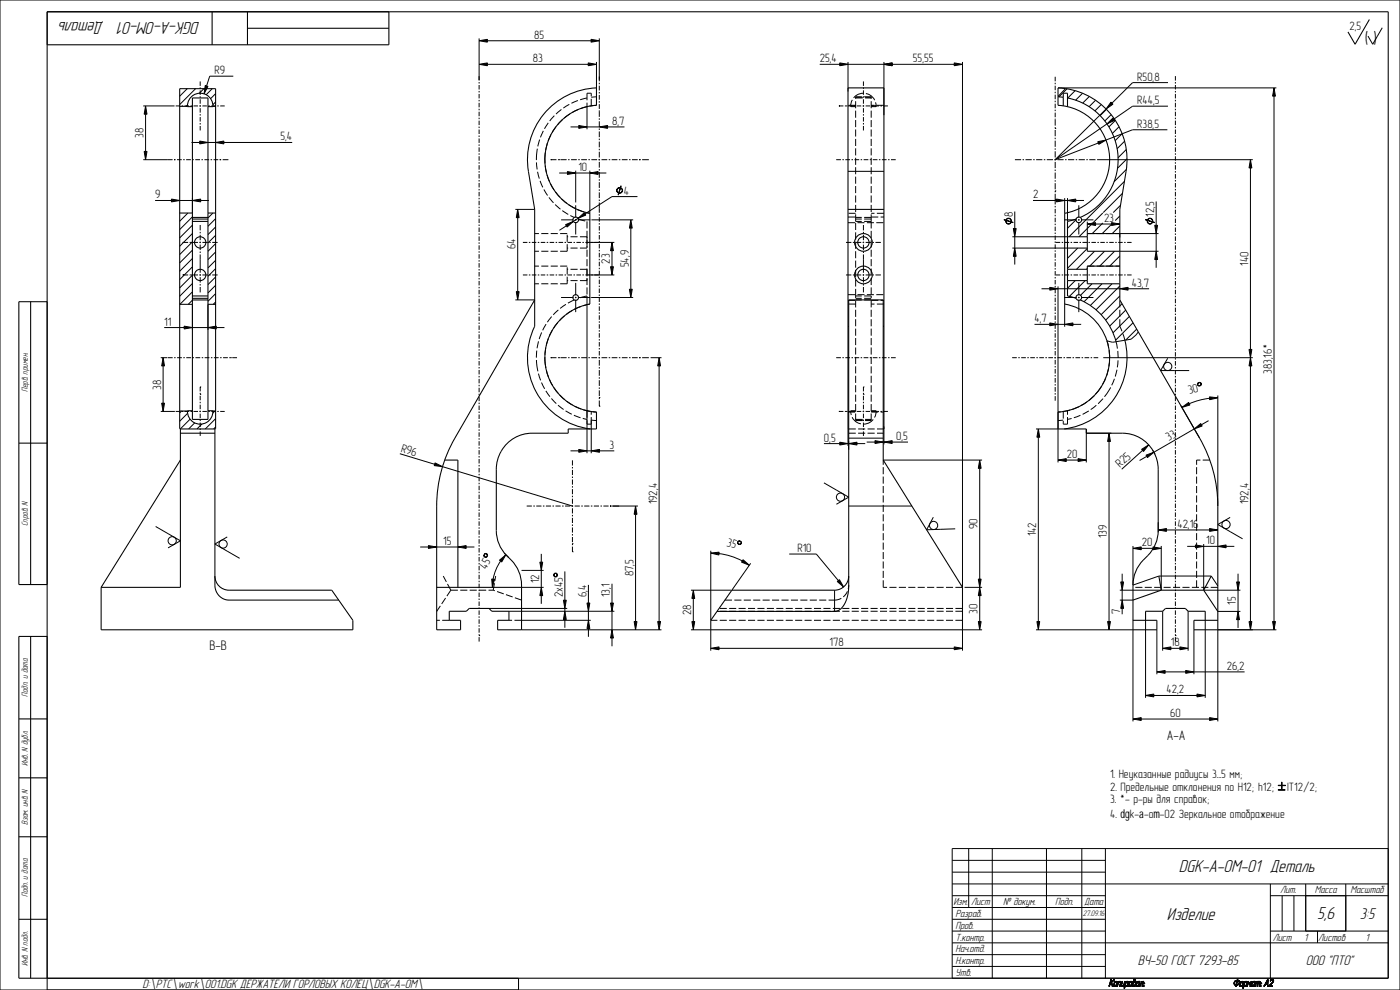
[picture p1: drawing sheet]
<svg xmlns="http://www.w3.org/2000/svg" width="594mm" height="420mm" viewBox="0 0 594 420" stroke-linecap="round" stroke-linejoin="round" font-family="sans-serif">
<defs><g id="words">
<g font-size="7.6">
<text x="44.1" y="9.4" transform="rotate(-180 44.1 9.4)">Деталь</text>
<text x="84.8" y="9.4" transform="rotate(-180 84.8 9.4)">DGK-A-OM-01</text>
<text x="500.2" y="370.1">DGK-A-OM-01 Деталь</text>
<text x="495" y="390.1">Изделие</text>
<text x="558.9" y="390.1">5,6</text>
</g>
<text font-size="7.5" x="579.1" y="18.8">( )</text>
<text font-size="6.8" x="576.9" y="389.8">3:5</text>
<g font-size="6.1">
<text x="482.7" y="409.6">ВЧ-50 ГОСТ 7293-85</text>
<text x="554" y="409.6">ООО &quot;ПТО&quot;</text>
</g>
<g font-size="5.9">
<text x="88.9" y="275.7">B-B</text>
<text x="495.1" y="314.1">A-A</text>
</g>
<text font-size="5.3" x="60.5" y="419.3">D:\PTC\work\001.DGK ДЕРЖАТЕЛИ ГОРЛОВЫХ КОЛЕЦ\DGK-A-OM\</text>
<g font-size="5.1">
<text x="226.7" y="16.4">85</text>
<text x="572.6" y="12.6">2,5</text>
<text x="226.1" y="26.4">83</text>
<text x="347.8" y="26.4">25,4</text>
<text x="387.3" y="26.4">55,55</text>
<text x="91" y="31.4">R9</text>
<text x="482.5" y="34.2">R50,8</text>
<text x="482.5" y="44.2">R44,5</text>
<text x="259.7" y="53">8,7</text>
<text x="60.9" y="58.5" transform="rotate(-90 60.9 58.5)">38</text>
<text x="119" y="59.6">5,4</text>
<text x="482.5" y="54.2">R38,5</text>
<text x="245.4" y="72.5">10</text>
<text x="264.7" y="82.5">4</text>
<text x="65.8" y="84.2">9</text>
<text x="438.3" y="84.2">2</text>
<text x="429.7" y="92" transform="rotate(-90 429.7 92)">8</text>
<text x="468.4" y="94.2">23</text>
<text x="489.7" y="92" transform="rotate(-90 489.7 92)">12,5</text>
<text x="218.8" y="105.7" transform="rotate(-90 218.8 105.7)">64</text>
<text x="258.8" y="111.9" transform="rotate(-90 258.8 111.9)">23</text>
<text x="266.8" y="113.4" transform="rotate(-90 266.8 113.4)">54,9</text>
<text x="529.7" y="112.8" transform="rotate(-90 529.7 112.8)">140</text>
<text x="480.3" y="121.6">43,7</text>
<text x="438.9" y="136.7">4,7</text>
<text x="69.7" y="138.1">11</text>
<text x="539.7" y="158.7" transform="rotate(-90 539.7 158.7)">383,16*</text>
<text x="68.3" y="165.3" transform="rotate(-90 68.3 165.3)">38</text>
<text x="504.6" y="167.3" transform="rotate(-15 504.6 167.3)">30</text>
<text x="169.9" y="191.6" transform="rotate(17 169.9 191.6)">R96</text>
<text x="258.6" y="190.4">3</text>
<text x="349.6" y="187.3">0,5</text>
<text x="380.2" y="186.7">0,5</text>
<text x="496" y="187.2" transform="rotate(-30 496 187.2)">33</text>
<text x="452.7" y="194.3">20</text>
<text x="475.3" y="198.4" transform="rotate(-42 475.3 198.4)">R25</text>
<text x="278.8" y="214" transform="rotate(-90 278.8 214)">192,4</text>
<text x="529.7" y="214" transform="rotate(-90 529.7 214)">192,4</text>
<text x="414.8" y="224.4" transform="rotate(-90 414.8 224.4)">90</text>
<text x="439.7" y="227.6" transform="rotate(-90 439.7 227.6)">142</text>
<text x="499.5" y="224">42,16</text>
<text x="188" y="231.2">15</text>
<text x="308.1" y="231.6" transform="rotate(17 308.1 231.6)">35</text>
<text x="469.7" y="228.4" transform="rotate(-90 469.7 228.4)">139</text>
<text x="484.5" y="231.7">20</text>
<text x="511.8" y="230.9">10</text>
<text x="338.3" y="234.2">R10</text>
<text x="206.4" y="241.6" transform="rotate(-63 206.4 241.6)">45</text>
<text x="268.8" y="244.6" transform="rotate(-90 268.8 244.6)">87,5</text>
<text x="228.8" y="247.5" transform="rotate(-90 228.8 247.5)">12</text>
<text x="238.8" y="253.4" transform="rotate(-90 238.8 253.4)">2x45</text>
<text x="248.8" y="253.4" transform="rotate(-90 248.8 253.4)">6,4</text>
<text x="258.8" y="253.4" transform="rotate(-90 258.8 253.4)">13,1</text>
<text x="524.4" y="256.6" transform="rotate(-90 524.4 256.6)">15</text>
<text x="293.3" y="261" transform="rotate(-90 293.3 261)">28</text>
<text x="414.8" y="260.3" transform="rotate(-90 414.8 260.3)">30</text>
<text x="475.3" y="260.6" transform="rotate(-90 475.3 260.6)">7</text>
<text x="352" y="274.2">178</text>
<text x="496.8" y="274.2">18</text>
<text x="520.5" y="284.2">26,2</text>
<text x="494.9" y="294.2">42,2</text>
<text x="496.5" y="304.2">60</text>
<text x="471" y="330.2">1. Неуказанные радиусы 3...5 мм;</text>
<text x="471" y="335.5">2. Предельные отклонения по H12; h12;</text>
<text x="546.1" y="335.5">IT12/2;</text>
<text x="471" y="340.7">3. *- р-ры для справок;</text>
<text x="471" y="346.9">4. dgk-a-om-02 Зеркальное отображение</text>
</g>
<g font-size="4.5">
<text x="543.1" y="379.1">Лит.</text>
<text x="557.9" y="379.1">Масса</text>
<text x="573" y="379.1">Масштаб</text>
<text x="404.5" y="384.1">Изм.</text>
<text x="405.4" y="389.1">Pазраб.</text>
<text x="412" y="384.1">Лист</text>
<text x="425.7" y="384.1">№ докум.</text>
<text x="447.7" y="384.1">Подп.</text>
<text x="460" y="384.1">Дата</text>
<text x="405.4" y="394.1">Пров.</text>
<text x="405.4" y="399.1">Т.контр.</text>
<text x="540" y="399.1">Лист</text>
<text x="553.4" y="399.1">1</text>
<text x="559.3" y="399.1">Листов</text>
<text x="579.4" y="399.1">1</text>
<text x="405.4" y="404.1">Нач.отд.</text>
<text x="405.4" y="409.1">Н.контр.</text>
<text x="405.4" y="414.1">Утв.</text>
</g>
<text font-size="4.4" x="470.5" y="418.5">Копировал:</text>
<g font-size="3.8">
<text x="11.8" y="166.3" transform="rotate(-90 11.8 166.3)">Перв. примен.</text>
<text x="11.8" y="223.1" transform="rotate(-90 11.8 223.1)">Справ. N</text>
<text x="11.8" y="295.6" transform="rotate(-90 11.8 295.6)">Подп. и дата</text>
<text x="11.8" y="324.9" transform="rotate(-90 11.8 324.9)">Инв. N дубл.</text>
<text x="11.8" y="350" transform="rotate(-90 11.8 350)">Взам. инв. N</text>
<text x="11.8" y="380.6" transform="rotate(-90 11.8 380.6)">Подп. и дата</text>
<text x="11.8" y="409.9" transform="rotate(-90 11.8 409.9)">Инв. N подл.</text>
</g>
<text font-size="3.5" x="459.4" y="388.7">27.09.16</text>
</g></defs>
<g fill="#000">
<path d="M203.3 17.3l3.5-.6v1.2zM250.8 16.7l3.5 .6-3.5 .6zM87.1 36.3l1.1 .4-1.6 3.1zM203.3 27.3l3.5-.6v1.2zM249.6 26.7l3.5 .6-3.5 .6zM356.3 26.7l3.5 .6-3.5 .6zM375 27.3l3.5-.6v1.2zM404.9 26.7l3.5 .6-3.5 .6zM540.5 37.3l.6 3.5h-1.2zM61.8 44.9l.6 3.5h-1.2zM245.6 53.2l3.5 .6-3.5 .6zM254.3 53.8l3.5-.6v1.2z"/>
<path d="M465.8 60.1l3.5-.7-3.1 1.8zM471.4 43.3l.8 .9-2.9 2zM469.7 52.6l2.5-2.5 .7 1zM61.2 64.2h1.2l-.6 3.5zM84.7 59.8l3.5 .6-3.5 .6zM91.5 60.4l3.5-.6v1.2zM240.8 72.8l3.5 .6-3.5 .6zM250.3 73.4l3.5-.6v1.2zM263.4 78.9l-1.2 3.8zM530.5 67.7l.6 3.5h-1.2zM72.7 84.5l3.5 .6-3.5 .6zM81.6 85.1l3.5-.6v1.2z"/>
<path d="M219.7 88.8l.6 3.5h-1.2zM240 95.3l3.2-1.4-2.6 2.4zM245.3 92.6l2.6-2.4 .6 1zM261.8 80.2a1.24 1.24 0 0 1 1.7-.5 1.24 1.24 0 0 1 .5 1.7l-.7 .5a1.17 1.17 0 0 0 .7-1.1 1.17 1.17 0 0 0-.7-1h-.8a1.17 1.17 0 0 0-.7 1 1.17 1.17 0 0 0 .7 1.1 1.21 1.21 0 0 1-.7-1.7zM262.5 81.8l.8 .1zM267.6 93.3l.6 3.5h-1.2zM426 93.2l3.8 1.3zM426.9 93.2a1.18 1.18 0 0 1 1.2-.7 1.18 1.18 0 0 1 1 .9 1.17 1.17 0 0 0-1.1-.7 1.17 1.17 0 0 0-1.1 .7v.8a1.17 1.17 0 0 0 1.1 .7 1.17 1.17 0 0 0 1.1-.7 1.2 1.2 0 0 1-1.2 .9 1.2 1.2 0 0 1-1.1-.9zM428.9 93.4l.2 .8zM448.2 84.4l3.5 .6-3.5 .6zM452.9 85l3.5-.6v1.2zM461.3 95l3.5-.6v1.2z"/>
<path d="M471.6 94.4l3.5 .6-3.5 .6zM486 93.2l3.8 1.3zM486.9 93.2a1.18 1.18 0 0 1 1.2-.7 1.18 1.18 0 0 1 1 .9 1.17 1.17 0 0 0-1.1-.7 1.17 1.17 0 0 0-1.1 .7v.8a1.17 1.17 0 0 0 1.1 .7 1.17 1.17 0 0 0 1.1-.7 1.2 1.2 0 0 1-1.2 .9 1.2 1.2 0 0 1-1.1-.9zM488.9 93.4l.2 .8zM489.9 95.6h1.2l-.6 3.5zM259.7 102.8l.6 3.5h-1.2zM259.1 113.1h1.2l-.6 3.5zM429.9 96.9h1.2l-.6 3.5zM430.5 105.2l.6 3.5h-1.2zM490.5 106.6l.6 3.5h-1.2zM78.1 138.4l3.5 .6-3.5 .6zM88.2 139l3.5-.6v1.2z"/>
<path d="M219.1 123.7h1.2l-.6 3.5zM267 122.7h1.2l-.6 3.5zM445.4 137l3.5 .6-3.5 .6zM445.4 121.9l3.5 .6-3.5 .6zM451.7 137.6l3.5-.6v1.2zM475.1 122.5l3.5-.6v1.2zM69.2 151.7l.6 3.5h-1.2zM279.7 151.7l.6 3.5h-1.2zM529.9 148.2h1.2l-.6 3.5zM530.5 151.7l.6 3.5h-1.2zM68.6 171h1.2l-.6 3.5zM501.5 172.9l2.8-2.2 .6 1.1z"/>
<path d="M508.3 162.4l.8-.2 .5 .3 .1 .6-.3 .5-.7 .2-.5-.3 .5 .2 .9-.6-.5-.8-1.1 .6zM508 162.9l.3 .5zM513.2 168.4l3.5 .4-3.5 .8zM184.6 196.4l3.2 1.6-3.6-.5zM245.6 190.7l3.5 .6-3.5 .6zM250.9 191.3l3.5-.6v1.2zM356.3 187.6l3.5 .6-3.5 .6zM360.1 188.2l3.5-.6v1.2zM371.2 186.9l3.5 .6-3.5 .6zM375 187.5l3.5-.6v1.2zM415.7 195.2l.6 3.5h-1.2zM440.5 182l.6 3.5h-1.2z"/>
<path d="M448.9 195.2l3.5-.6v1.2zM457.4 194.6l3.5 .6-3.5 .6zM470.5 183.8l.6 3.5h-1.2zM484.4 190.6l3-1.9-2.2 2.8zM486.2 193.1l3.4-1.2-2.8 2.2zM506.7 182l2.8-2.3 .6 1zM269.7 214.7l.6 3.5h-1.2zM181.8 231.5l3.5 .6-3.5 .6zM194.3 232.1l3.5-.6v1.2zM205.6 235l.6-.2 .5 .2 .2 .6-.3 .7-.6 .2 .8-.9-.7-.7-.7 .8v.5l-.1-.6zM205.5 236.1l.5 .4zM211.9 237.7l2.7-2.3-1.7 3z"/>
<path d="M301.6 234.6l3.5-.3-.1 1.2zM313.1 229.7l.5-.3 .7 .2 .3 .6-.2 .5-.5 .3-.7-.2-.3-.5 1 .6 .6-.8-.2-.3zM313.1 229.7l-.1 .6zM315.3 237.5l2.6 2.3-3.3-1.3zM480.7 232.6l3.5-.6v1.2zM491.4 224.8l3.5-.6v1.2zM489.2 232l3.5 .6-3.5 .6zM507.2 231.2l3.5 .6-3.5 .6zM513.2 224.2l3.5 .6-3.5 .6zM516.7 231.8l3.5-.6v1.2zM208.6 245.6l1.2 .2-.9 3.4zM229.1 238.5h1.2l-.6 3.5z"/>
<path d="M229.7 249.2l.6 3.5h-1.2zM235.4 243.1h.6l.4 .5v.7l-.4 .5 .3-.5-.3-1-.9 .3 .3 1.2-.4-.5v-.7zM235.4 244.6l.6 .2zM239.1 254.6h1.2l-.6 3.5zM239.7 259.3l.6 3.5h-1.2zM249.1 255.8h1.2l-.6 3.5zM259.1 255.8h1.2l-.6 3.5zM294.2 250.4l.6 3.5h-1.2zM355.2 246.7l1-.8 1.7 3.1zM415.7 249.2l.6 3.5h-1.2zM415.1 245.7h1.2l-.6 3.5zM475.5 246.9h1.2l-.6 3.5z"/>
<path d="M476.1 254.6l.6 3.5h-1.2zM524.7 246.9h1.2l-.6 3.5zM525.3 259.4l.6 3.5h-1.2zM249.7 263.2l.6 3.5h-1.2zM259.7 267.2l.6 3.5h-1.2zM269.1 263.7h1.2l-.6 3.5zM279.1 263.7h1.2l-.6 3.5zM293.6 263.7h1.2l-.6 3.5zM301.6 275l3.5-.6v1.2zM404.9 274.4l3.5 .6-3.5 .6zM415.1 263.7h1.2l-.6 3.5zM439.9 263.7h1.2l-.6 3.5z"/>
<path d="M469.9 263.7h1.2l-.6 3.5zM493.3 275l3.5-.6v1.2zM500.6 274.4l3.5 .6-3.5 .6zM529.9 263.7h1.2l-.6 3.5zM539.9 263.7h1.2l-.6 3.5zM486 295l3.5-.6v1.2zM490.8 285l3.5-.6v1.2zM503.1 284.4l3.5 .6-3.5 .6zM507.9 294.4l3.5 .6-3.5 .6zM480.7 305l3.5-.6v1.2zM513.2 304.4l3.5 .6-3.5 .6zM523.5 417.1l.3-.1z"/>
<path d="M523.5 417.2l.3-.1zM523.5 417.4h.3zM523.6 417l.2-.2zM523.6 417.5h.3zM523.6 416.8l.3-.1zM523.6 417.6h.4zM523.7 416.6l.3-.1zM523.7 417.6h.4zM523.8 416.5l.2-.1zM523.5 417.1h.3zM523.5 417.2l.3 .1zM523.6 417h.2z"/>
<path d="M523.6 416.8v.2zM523.9 416.3h.4zM523.9 417.8h1.3zM524 416.2h.5zM523.8 416.5l.3-.1zM523.9 416.3l.2 .1zM523.8 417.7h.5zM524.2 416.1h1.6zM524.1 417.9h.9zM523.8 417.7h.7zM524.6 417.9l-.3 .5zM524.3 418.5l.2-.1z"/>
<path d="M524.4 416h1.3zM523.9 416.3l.5-.1zM524.2 417.9h.8zM525.1 416.2l-.4 1.5h-.2zM523.8 417.7h.9zM524.5 416h1zM524.3 418.4h.2zM524.5 416.2l1.3-.1zM524.4 417.9h.6zM524.4 417.9l-.1 .5zM523.8 417.7h1.1zM524.6 416.2l1.2-.1z"/>
<path d="M524.6 417.9h.4zM525.2 415.6l-.3 .3zM524.5 416l.6-.1zM524.5 416l.4-.1zM524.9 417.7l.6-.1zM525 415.6h.2zM524.9 416.2l.9-.1zM524.9 416.2h.2l-.6 1.5zM524.5 416l.8-.1zM524.1 417.9l1-.1zM523.9 417.8h1.2zM525.2 417.6l.5-.1z"/>
<path d="M525 415.6h.2l-.3 .3zM525.1 416.2l.7-.1zM523.8 417.7h1.6zM523.9 417.8l1.5-.1zM525.3 416.2l.5-.1zM525.4 416.2h.5zM525.5 417.4l.3-.1zM525.4 417.5l.4-.2zM524.4 416h1.1zM525 417.6h.5zM525.6 417.3l.3-.1zM525.5 416.2h.4z"/>
<path d="M525.6 416.3h.4zM524.2 416.1l1.5-.1zM525.7 417.1l.2-.1zM525.3 417.5h.4zM525.7 416.4h.3zM525.7 417l.3-.2zM525.8 416.4l.2 .1zM525.8 416.8l.2-.1zM524 416.2l1.8-.1zM525.8 416.6l.2-.1zM525.8 416.7l.2-.1zM525.7 417.1l.2 .1z"/>
<path d="M525.8 416.8h.2l-.3 .2zM526.6 416.8l-.4 1.3h-.2zM526 418.2h.3zM526 418.3h.4zM525.8 416.6h.2zM525.8 416.7h.2zM526 418.4l1.2-.1zM526.1 418.5l1-.1zM526.2 418.5h.8zM526 418.2l.2-.1zM526 418.1h.2zM526 418.3h.3z"/>
<path d="M526.3 416.8l.3-.1zM526.3 418.5h.6zM526.4 416.7h.3zM526.4 416.6h.3zM526 418.4l.8-.1zM526.5 416.5l1-.1zM526.5 416.5h1.1zM526.3 416.8h.3l-.6 1.3zM526.4 416.7h.2zM526.4 416.6l.3 .1zM526.7 416.4h.8zM526.5 416.6l1.1-.1z"/>
<path d="M526.4 416.6h.4zM526.8 418.3l.4-.1zM526.7 416.4h.6zM526.2 418.5h.7zM527 418.2h.3zM526.1 418.5h.9zM527.1 418.2l.2-.1zM527.6 416.8l-.3 1.3h-.2zM526 418.4h1.1zM526.8 416.6l.8-.1zM527.2 416.6h.4zM526.9 418.3l.3-.1z"/>
<path d="M526.7 416.4h.7zM527.1 418.1h.2zM527.7 418.5l-.3 .8zM527.3 416.6h.3zM527.4 416.7l.2-.1zM527.4 416.7h.2zM527.4 416.8l.2-.1zM526.6 416.4h.9zM527.4 416.8h.2l-.5 1.3zM527.8 418.3h.6l-.7 .2zM527.8 418.3l-.4 1zM528 416.5h1.2z"/>
<path d="M528.1 416.4h1zM528.1 416.4h.8zM528.2 416.6l-.8 2.7zM528 416.5l-.6 2.8zM527.7 418.5h.9zM527.7 418.5l.8-.2zM528.5 418.3l.4-.1zM527.7 418.5l1.1-.2zM528.6 418.2h.3zM528.7 418.2l.2-.1zM529.3 416.8l-.4 1.3h-.2zM527.7 418.5l1-.1z"/>
<path d="M528.2 416.6l1-.1zM528.9 416.6h.4zM528.1 416.4h.9zM528.7 418.1h.2zM529 416.6h.3zM529 416.7l.3-.1zM529 416.7h.3zM529 416.8l.3-.1zM529.7 416.8l-.6 1.6zM529 416.8h.3l-.6 1.3zM529.5 416.5l.2-.1v.4zM529.7 416.4l.4 .8-.4-.4z"/>
<path d="M529.5 416.5l.2 .3-.6 1.6zM530.1 417.2l.6-.4-.8 .7zM529.9 417.5l.8-.7zM529.7 416.8l.4 .4-.2 .3zM531.1 416.5l-.8 1.9zM531.1 416.5l-.5 1.9h-.3zM530.3 418.5l.3-.1zM530.3 418.4h.3zM531.5 416.8l-.4 1.3h-.2zM530.9 418.2h.3zM530.9 418.3h.4zM530.1 417.2l1-.8z"/>
<path d="M530.9 416.4l-.8 .8zM530.1 417.2l1-.7zM531 418.5l.9-.1zM531.1 418.5l.8-.1zM530.9 418.2l.2-.1zM530.9 418.1h.2zM530.9 418.3h.3zM531.2 416.8l.3-.1zM531.2 418.5h.7zM531.2 416.7h.4zM531.3 416.6h.3zM530.9 418.4l.8-.1z"/>
<path d="M531.4 416.6l1.2-.1zM531.2 416.8h.3l-.6 1.3zM531.2 416.7h.3zM531.5 416.4h1.1zM531.3 416.6l.3 .1zM531.6 416.4h1zM531.3 416.6h.4zM531.7 418.3h.6zM530.9 418.4l1.4-.1zM531.6 416.4h.9zM531.8 418.3l.4-.1zM531.8 418.3h.4z"/>
<path d="M531.1 418.5h.8zM532 418.2h.2zM532.4 416.6l.2-.1-.6 1.6zM532.6 416.5l-.4 1.6h-.2zM530.9 418.4h1.5zM532 418.4h.4zM531 418.5l1-.1zM530.9 418.4h1.1zM532.1 418.4h.3zM532.1 418.5l.3-.1zM532 418.2l.2-.1zM532 418.1h.2z"/>
<path d="M531.9 418.2h.3zM531.7 418.3h.5zM530.9 418.4l1.5-.1zM532.1 418.5h.2zM531.7 416.6l.9-.1zM533.2 416.6l-.5 1.8h-.2zM532.5 418.4h.2zM531.4 416.5l1.2-.1zM533 416.5h1.8zM533 416.4h1.7zM533 416.4h1.5zM533 416.5l-.5 1.9z"/>
<path d="M534 416.6l-.6 1.8zM533.4 418.5l.2-.1zM533.4 418.5h.2zM533.2 416.6l1.6-.1zM533.8 416.6l1-.1zM533.8 416.6h.2l-.6 1.8zM534.2 418.5l.2-.1zM534.8 416.8l-.6 1.6zM534 416.6l.8-.1zM534.5 416.6h.3zM533 416.4h1.6zM534.6 416.7h.3z"/>
<path d="M534.6 416.8l.3-.1zM534.6 416.8l-.4 1.6zM534.8 418.3h.3zM535.1 417.2h.3zM535.1 417.3l.2-.1zM536.9 417.7l-.6 .7zM537 417.4h.8l-.9 .3zM537 417.4l-.7 1zM537.7 415.6h.3zM537.7 416l-1.4 2.4zM538 415.6l-.2 1.8zM536.9 417.7l.9-.3v.3z"/>
<path d="M537.8 418.4h.2zM538 415.6l-1.7 2.8zM537.7 415.6h.3l-1.7 2.8zM537.8 418.4l.2 .1zM537.8 417.7l.2 .7h-.2zM538.3 418.4h1.5zM538.3 418.5h1.5zM538.3 418.3h1.5zM538.3 418.3h1.4zM539 416h.2zM538.9 416h.3zM538.9 416.1l.3-.1z"/>
<path d="M539 415.9h.4zM539.1 415.8l.5-.1zM539 416l.3-.1zM539 415.9h.3zM539.3 415.6h.7zM539.3 415.6h.9zM539 415.9l.4-.1zM539.5 415.5l.5 .1zM538.4 418.5h1.4zM539.2 415.7l1-.1zM539.7 415.7h.6zM539.1 415.8l.6-.1z"/>
<path d="M539.2 415.7h.5zM539.5 415.5h.4zM539.5 415.5h.3zM538.3 418.4l1.5 .1zM539.8 415.7h.5zM539.9 415.8h.4zM540 416.5l.3-.1zM540 416.6l.3-.2zM539.4 415.6h.6zM540 415.8h.3zM540.1 415.9h.3zM540.1 416.4h.2z"/>
<path d="M540.1 416h.3zM540.1 416.3l.3-.1zM538.3 418.3l1.8-1.6zM540.2 416l.2 .1zM540.2 416.2h.2zM540.2 416.1h.2zM538.3 418.3l1.9-1.7zM540 416.6h.2l-1.9 1.7zM540.1 416.3l.2 .1z"/>
</g>
<g fill="none" stroke="#000" stroke-width=".42">
<path d="M0 0h594v420h-594zM203.3 17.3l3.5-.6v1.2zM203.3 16.3v17.9M206.8 17.3h44M250.8 16.7l3.5 .6-3.5 .6zM254.3 16.3v18.2M586.5 11.8l-4.1 7-2-3.5M79.4 37.6l-3.2 3.2M83 37.6l-6.8 6.8M84.9 34.5v1.9M84.9 37.1v.6M84.9 38.3v1.9"/>
<path d="M86.5 37.6l-1.9 2M87.1 36.3l1.1 .4-1.6 3.1zM90.1 37.6l-2.6 2.6M91.5 39.7l-2.1 2.1M99 32.3h-10l-1.4 4.2M203.3 27.3l3.5-.6v1.2zM203.3 34.8v.6M203.3 36.1v1.9M203.3 38.6v.6M203.3 39.8v1.9M206.8 27.3h42.8M249.6 26.7l3.5 .6-3.5 .6z"/>
<path d="M253.1 26.3v12.4M254.3 35.1v.6M254.3 36.4v2M254.3 39v.6M347.8 27.3h27.2M356.3 26.7l3.5 .6-3.5 .6zM359.8 26.3v12.5M366.3 34.5v1.9M366.3 37.1v.6M366.3 38.3v1.9M375 27.3l3.5-.6v1.2zM375 26.3v22.6"/>
<path d="M378.5 27.3h26.4M404.9 26.7l3.5 .6-3.5 .6zM408.4 26.3v222.9M447.7 32.6v1.9M447.7 35.1v.6M447.7 36.4v1.9M447.7 38.9v.6M448.9 37.3h92.6M452.1 37.6l-3.2 3.3M452.7 37.7l-3.4 3.4M456.2 38.5l-3.2 3.1M459.3 39.6l-2.9 2.9"/>
<path d="M495.6 35h-15.1l-8.7 8.8M498.7 32.3v1.9M498.7 34.8v.6M498.7 36.1v1.9M498.7 38.6v.6M498.7 39.8v1.9M540.5 37.3l.6 3.5h-1.2zM60.8 44.9h13.3M61.8 44.9l.6 3.5h-1.2zM61.8 48.4v15.8M74.5 44.9h1.9M77.1 44.9h.6"/>
<path d="M78.3 44.9h1.9M79.6 44.6l-.6 .5M80.8 44.9h.7M82.1 44.9h1.9M84.6 44.9h.7M84.7 59.8l3.5 .6-3.5 .6zM84.9 40.9v.6M84.9 42.1v1.9M84.9 44.6v.7M84.9 45.9v1.9M84.9 48.4v.6M84.9 49.7v1.9"/>
<path d="M84.9 52.2v.6M84.9 53.4v1.9M85.9 44.9h1.9M88.4 44.9h.6M89.7 44.9h1.9M91.5 43.3l-1.2 1.1M92.2 44.9h.6M93.4 44.9h1.9M203.3 42.4v.6M203.3 43.6v1.9M203.3 46.1v.7M203.3 47.4v1.9"/>
<path d="M203.3 49.9v.6M203.3 51.2v1.9M203.3 53.7v.6M203.3 55v1.9M203.3 57.5v.6M203.3 58.7v1.9M242.1 53.8h3.5M245.6 53.2l3.5 .6-3.5 .6zM249.1 45.2v9.6M254.3 53.8l3.5-.6v1.2zM254.3 40.3v2M254.3 42.9v.6"/>
<path d="M254.3 44.2v2M254.3 46.8v2.8M254.3 50.2v.6M254.3 51.4v2.5l-5.2-.1M254.3 54.5v.6M254.3 55.8v2.4M254.3 58.8v.6M257.8 53.8h7.2M355.9 44.9h.1M355.9 44.9h1.9M358.5 44.9h.6M359.1 44.9h.1"/>
<path d="M359.7 44.9h1.9M362.2 44.9h.7M363.5 44.9h1.9M366 44.9h.6M366.3 40.9v.6M366.3 42.1v1.9M366.3 44.6v.7M366.3 45.9v1.9M366.3 48.4v.6M366.3 49.7v1.9M366.3 52.2v.6M366.3 53.4v1.9"/>
<path d="M367.3 44.9h1.9M369.8 44.9h.6M371.1 44.9h1.9M373.6 44.9h.6M374.8 44.9h1.9M447.7 54.5h.1M447.7 40.2v1.9M447.7 42.7v.7M447.7 44v1.9M447.7 46.5v.7M447.7 47.8v1.9M447.7 50.3v3"/>
<path d="M447.7 53.9v.6M447.7 55.2v2.6M447.7 58.4v.6M447.7 59.7v2.6M462.2 40.9l-2.8 2.8M464.8 42.5l-2.7 2.8M467.2 44.4l-2.7 2.7M469.3 46.2l-21.6 21.5M469.4 46.4l-2.6 2.7M469.7 52.6l2.5-2.5 .7 1zM469.7 52.6l-22 15.1M471.4 43.3l.8 .9-2.9 2z"/>
<path d="M471.4 48.6l-2.7 2.7M473.2 51.1l-2.7 2.8M474.8 53.8l-2.8 2.8M476.1 56.7l-3 3M477.2 59.9l-3.2 3.2M495.3 55h-14.8l-11.2 4.4M495.6 45h-15.1l-8 5.6M498.7 42.4v.6M498.7 43.6v1.9M498.7 46.1v.7M498.7 47.4v1.9M498.7 49.9v.6"/>
<path d="M498.7 51.2v1.9M498.7 53.7v.6M498.7 55v1.9M498.7 57.5v.6M498.7 58.7v1.9M540.5 40.8v222.9M60.8 67.7h12.4M61.2 64.2h1.2l-.6 3.5zM73.9 67.7h.1M73.9 67.7h.6M75.1 67.7h2M77.7 67.7h.7"/>
<path d="M79 67.7h2M81.2 60.4h3.5M81.6 67.7h.6M82.9 67.7h2M85.5 67.7h.6M86.7 67.7h2M88.2 60.4h3.3M89.4 67.7h.6M90.6 67.7h2M91.5 60.4l3.5-.6v1.2zM93.2 67.7h.1M93.2 67.7h.7"/>
<path d="M94.5 67.7h2M95 60.4h29M96.5 67.7h.1M203.3 61.3v.6M203.3 62.5v1.9M203.3 65v.7M203.3 66.3v1.9M203.3 68.8v.6M203.3 70.1v1.9M203.3 72.6v.6M203.3 73.8v1.9M203.3 76.4v.6"/>
<path d="M203.3 77.6v1.9M233.7 67.7h.1M233.7 67.7h2.4M236.7 67.7h.7M237.3 73.4h3.5M237.4 67.7h.1M238 67.7h2.4M240.8 72.8l3.5 .6-3.5 .6zM241 67.7h.7M242.3 67.7h2.4M244.3 72.4v13.5M244.3 73.4h6"/>
<path d="M245.3 67.7h.7M246.6 67.7h2.4M249.7 67.7h.6M250.3 73.4l3.5-.6v1.2zM250.3 72.4v18.1M250.9 67.7h2.4M253.8 73.4h3.5M254 67.7h.6M254.3 60.1v2.4M254.3 63.1v.7M254.3 64.4v2.4M254.3 67.4v.7"/>
<path d="M254.3 68.7v2.4M254.3 71.7v.7M254.3 73v2.4M254.3 76v.7M254.3 77.3v2.4M255.2 67.7h2.4M258.3 67.7h.6M259.5 67.7h2.5M262.6 67.7h.6M263.4 78.9l-1.2 3.8zM263.8 67.7h2.5M266.9 67.7h.6"/>
<path d="M268.1 67.7h2.5M271.2 67.7h.1M271.2 67.7h.6M272.4 67.7h2.5M274.9 67.7h.1M354.8 67.7h2M357.4 67.7h.6M358.7 67.7h2M359.8 72.7h15.2M361.3 67.7h.6M362.5 67.7h2M365.2 67.7h.6"/>
<path d="M366.4 67.7h2M369 67.7h.7M370.3 67.7h2M372.9 67.7h.6M374.2 67.7h2M376.8 67.7h.6M378 67.7h2M430.6 67.7h2.6M433.9 67.7h.6M435.1 67.7h2.7M438.4 67.7h.6M439.6 67.7h2.7"/>
<path d="M442.9 67.7h.6M444.1 67.7h2.7M447.4 67.7h.6M447.7 62.9v.6M447.7 64.2v2.6M447.7 67.4v.7M447.7 68.7v2.6M447.7 71.9v.7M447.7 73.2v2.6M447.7 76.4v.7M447.7 77.7v2.6M448.6 67.7h2.7"/>
<path d="M451.9 67.7h.6M453.2 67.7h2.6M456.4 67.7h.6M457.7 67.7h2.6M460.9 67.7h.6M462.2 67.7h2.6M465.5 67.7h66M465.8 60.1l3.5-.7-3.1 1.8zM466 60.7l-18.3 7M477.1 76.9l-23.5 23.5M477.9 63.4l-3.5 3.5M477.9 71.9l-5.2 5.2"/>
<path d="M478.2 67.4l-4.1 4M498.7 61.3v.6M498.7 62.5v1.9M498.7 65v.7M498.7 66.3v1.9M498.7 68.8v.6M498.7 70.1v1.9M498.7 72.6v.6M498.7 73.8v1.9M498.7 76.4v.6M498.7 77.6v1.9M530.5 67.7l.6 3.5h-1.2z"/>
<path d="M530.5 71.2v77M65.8 85.1h6.9M72.7 84.5l3.5 .6-3.5 .6zM76.2 85.1h5.4M79.7 90.4l-3.5 3.5M81.6 85.1l3.5-.6v1.2zM81.6 92l-5.4 5.4M81.6 95.5l-5.4 5.4M81.6 99.1l-5.4 5.4M81.6 84.1v6.3M84.9 95.4v2.3M84.9 98.4v.6"/>
<path d="M84.9 99.6v2.3M85.1 85.1h3.5M90.3 90.4l-2.1 2.1M91.5 92.8l-3.3 3.2M91.5 96.3l-3.3 3.2M91.5 99.8l-3.3 3.3M203.3 80.1v.7M203.3 81.4v1.9M203.3 83.9v.7M203.3 85.2v1.9M203.3 87.7v.6M203.3 89v1.9"/>
<path d="M203.3 91.5v.6M203.3 92.7v1.9M203.3 95.3v.6M203.3 96.5v1.9M203.3 99v.7M218.7 88.8h8.2M219.7 88.8l.6 3.5h-1.2zM219.7 92.3v31.4M238.1 93.3h5.2M240 95.3l3.2-1.4-2.6 2.4zM240.3 95.8l-2.9 1.9M243.9 93.3h.7"/>
<path d="M244.3 87.1v5.2M244.3 93v.6M244.3 94.2v5.3M245.2 93.3h5.3M245.3 92.6l2.6-2.4 .6 1zM245.3 92.6l-2.1 1.3M251 93.3h17.6M254.3 80.4v.6M254.3 81.6v2.4M254.3 84.7v.6M254.3 85.9v4.4M254.3 90.9v.6"/>
<path d="M254.3 92.1v1.9M254.3 94.7v.6M254.3 95.9v1.9M254.3 98.5v.6M254.3 99.7v1.9M261.8 80.2a1.24 1.24 0 0 1 1.7-.5 1.24 1.24 0 0 1 .5 1.7l-.7 .5a1.17 1.17 0 0 0 .7-1.1 1.17 1.17 0 0 0-.7-1h-.8a1.17 1.17 0 0 0-.7 1 1.17 1.17 0 0 0 .7 1.1 1.21 1.21 0 0 1-.7-1.7zM262.5 81.8l.8 .1zM267.6 93.3l.6 3.5h-1.2zM267.6 96.8v25.9M270.5 83.4h-10.8l-11.5 7.3M366.3 95.4v2.3M366.3 98.4v.6"/>
<path d="M366.3 99.6v2.3M426 93.2l3.8 1.3zM426.9 93.2a1.18 1.18 0 0 1 1.2-.7 1.18 1.18 0 0 1 1 .9 1.17 1.17 0 0 0-1.1-.7 1.17 1.17 0 0 0-1.1 .7v.8a1.17 1.17 0 0 0 1.1 .7 1.17 1.17 0 0 0 1.1-.7 1.2 1.2 0 0 1-1.2 .9 1.2 1.2 0 0 1-1.1-.9zM428.9 93.4l.2 .8zM429.9 96.9h1.2l-.6 3.5zM430.5 89.7v7.2M438.3 85h9.9M447.7 81h.1M447.7 84.8h.1M447.7 81v.6M447.7 82.2v4.5M447.7 87.4v.6"/>
<path d="M447.7 88.6v1.9M447.7 91.1v.6M447.7 92.4v1.9M447.7 94.9v.6M447.7 96.1v1.9M447.7 98.7v.6M447.7 99.9v1.9M448.2 84.4l3.5 .6-3.5 .6zM451.5 93.3h5.3M451.7 84v6.5M451.7 85h1.2M452.9 85l3.5-.6v1.2z"/>
<path d="M452.9 84v9.9M456.4 85h3.5M456.5 93.3l-3.6 3.6M457.4 93.3h.6M457.7 87.1v5.2M457.7 93v.6M457.7 94.2v5.3M458.7 93.3h5.2M461.3 95l3.5-.6v1.2zM461.3 94v5.1M464.8 95h6.8M467.9 90.3l-10.1 10.1"/>
<path d="M467.9 94.6l-4.5 4.5M471.6 94.4l3.5 .6-3.5 .6zM472.1 94.7l-4.4 4.4M475.1 91.6l-1.9 2M475.1 95.9l-3.2 3.2M475.4 87.1l-3.1 3.1M476.2 82l-8.1 8.2M486 93.2l3.8 1.3zM486.9 93.2a1.18 1.18 0 0 1 1.2-.7 1.18 1.18 0 0 1 1 .9 1.17 1.17 0 0 0-1.1-.7 1.17 1.17 0 0 0-1.1 .7v.8a1.17 1.17 0 0 0 1.1 .7 1.17 1.17 0 0 0 1.1-.7 1.2 1.2 0 0 1-1.2 .9 1.2 1.2 0 0 1-1.1-.9zM488.9 93.4l.2 .8zM489.9 95.6h1.2l-.6 3.5zM490.5 85.5v10.1"/>
<path d="M490.5 99.1v7.5M491.5 99.1h-16.4v1.7M498.7 80.1v.7M498.7 81.4v1.9M498.7 83.9v.7M498.7 85.2v1.9M498.7 87.7v.6M498.7 89v1.9M498.7 91.5v.6M498.7 92.7v1.9M498.7 95.3v.6M498.7 96.5v1.9"/>
<path d="M498.7 99v.7M77.5 116.6h.1M77.5 102.8h.1M77.5 116.6h2.3M77.5 102.8h2.3M80.5 116.6h.6M80.5 102.8h.6M81.1 116.6h.1M81.1 102.8h.1M81.6 102.6l-5.4 5.4M81.6 106.1l-5.4 5.4M81.6 109.7l-5.4 5.4"/>
<path d="M81.6 113.2l-5.4 5.4M81.6 116.7l-5.4 5.4M81.7 116.6h2.3M81.7 102.8h2.3M84.6 116.6h.7M84.6 102.8h.7M84.9 102.5v.7M84.9 103.8v2.3M84.9 106.7v.6M84.9 108v7.7M84.9 116.3v.7M84.9 117.6v2.3"/>
<path d="M85.9 116.6h2.3M85.9 102.8h2.3M88.8 116.6h.6M88.8 102.8h.6M90 116.6h2.3M90 102.8h2.3M91.5 103.4l-3.3 3.2M91.5 106.9l-3.3 3.2M91.5 110.4l-3.3 3.3M91.5 114l-3.3 3.2M91.5 117.5l-3.3 3.2M203.3 100.3v1.9"/>
<path d="M203.3 102.8v.6M203.3 104.1v1.9M203.3 106.6v.6M203.3 107.8v1.9M203.3 110.4v.6M203.3 111.6v1.9M203.3 114.1v.7M203.3 115.4v1.9M203.3 117.9v.7M203.3 119.2v1.9M221.9 116.6h1.9M221.9 102.8h1.9"/>
<path d="M224.4 116.6h.6M224.4 102.8h.6M225.6 116.6h2M225.6 102.8h2M228.2 116.6h.6M228.2 102.8h.6M229.4 116.6h1.9M229.4 102.8h1.9M232 116.6h.6M232 102.8h.6M233.2 116.6h1.9M233.2 102.8h1.9"/>
<path d="M235.8 116.6h.6M235.8 102.8h.6M237 116.6h1.9M237 102.8h1.9M239.5 116.6h.7M239.5 102.8h.7M240.8 116.6h1.9M240.8 102.8h1.9M243.3 116.6h.6M243.3 102.8h.6M244.6 116.6h1.9M244.6 102.8h1.9"/>
<path d="M247.1 116.6h.6M247.1 102.8h.6M248.4 116.6h12.3M248.4 102.8h12.3M254.3 102.2v.7M254.3 103.5v1.9M254.3 106v.6M254.3 107.3v1.9M254.3 109.8v.6M254.3 111.1v1.9M254.3 113.6v.6M254.3 114.8v1.9"/>
<path d="M254.3 117.4v.6M254.3 118.6v1.9M259.1 113.1h1.2l-.6 3.5zM259.7 102.8l.6 3.5h-1.2zM259.7 106.3v6.8M358.9 116.6h2.3M358.9 102.8h2.3M361.9 116.6h.6M361.9 102.8h.6M363.1 116.6h2.3M363.1 102.8h2.3M366 116.6h.6"/>
<path d="M366 102.8h.6M366.3 102.5v.7M366.3 103.8v2.3M366.3 106.7v.6M366.3 108v7.7M366.3 116.3v.7M366.3 117.6v2.3M367.3 116.6h2.3M367.3 102.8h2.3M370.2 116.6h.6M370.2 102.8h.6M371.4 116.6h2.3"/>
<path d="M371.4 102.8h2.3M429.5 105.2h23.4M429.5 100.4h23.4M430.5 105.2l.6 3.5h-1.2zM430.5 100.4v4.8M430.5 108.7v3.5M447.7 102.4v.7M447.7 103.7v1.9M447.7 106.2v.6M447.7 107.5v1.8M447.7 110v.6M447.7 111.2v1.9"/>
<path d="M447.7 113.7v.7M447.7 115v1.9M447.7 117.5v.6M447.7 118.8v1.9M447.9 116.6h1.9M447.9 102.8h1.9M450.5 116.6h.6M450.5 102.8h.6M451.7 116.6h1.9M451.7 102.8h1.9M453 105.2l-.1 .1M454.2 116.6h.7"/>
<path d="M454.2 102.8h.7M455.5 116.6h1.9M455.5 102.8h1.9M456.2 119l-3.3 3.3M457.3 105.2l-4.4 4.4M458 116.6h.7M458 102.8h.7M459.3 116.6h1.9M459.3 102.8h1.9M460.4 119l-6.7 6.8M461.3 105.4l-8.4 8.4M461.3 113.9l-.3 .3"/>
<path d="M461.8 116.6h.6M461.8 102.8h.6M463.1 116.6h1.9M463.1 102.8h1.9M464.4 106.6l-7.7 7.6M465.6 116.6h.6M465.6 102.8h.6M466.9 116.6h1.9M466.9 102.8h1.9M468.6 106.6l-6.3 6.3M469.4 116.6h.6M469.4 102.8h.6"/>
<path d="M470.6 116.6h2M470.6 102.8h2M472.9 106.6l-6.3 6.3M473.2 116.6h.6M473.2 102.8h.6M474.4 116.6h1.9M474.4 102.8h1.9M475.1 108.6l-4.3 4.3M475.1 112.8v.1M475.1 106.6h16.4M477 116.6h.6M477 102.8h.6"/>
<path d="M478.2 116.6h1.9M478.2 102.8h1.9M490.5 106.6l.6 3.5h-1.2zM490.5 110.1v3.5M498.7 100.3v1.9M498.7 102.8v.6M498.7 104.1v1.9M498.7 106.6v.6M498.7 107.8v1.9M498.7 110.4v.6M498.7 111.6v1.9M498.7 114.1v.7"/>
<path d="M498.7 115.4v1.9M498.7 117.9v.7M498.7 119.2v1.9M69.7 139h8.4M78.1 138.4l3.5 .6-3.5 .6zM81.6 120.3l-5.4 5.4M81.6 123.8l-5.3 5.3M81.6 127.3l-1.7 1.8M81.6 129.1v10.9M81.6 139h6.6M84.9 120.5v.6M84.9 121.8v2.2"/>
<path d="M88.2 139l3.5-.6v1.2zM88.2 129.1v10.9M91.5 121l-3.3 3.3M91.5 124.6l-3.3 3.2M91.5 128.1l-1 1M91.7 139h3.5M203.3 121.7v.6M203.3 123v1.9M203.3 125.5v.6M203.3 126.7v1.9M203.3 129.3v.6M203.3 130.5v1.9"/>
<path d="M203.3 133v.7M203.3 134.3v1.9M203.3 136.8v.6M203.3 138.1v1.9M218.7 127.2h8.2M219.1 123.7h1.2l-.6 3.5zM238.1 126.2h5.2M243.9 126.2h.7M244.3 120v5.3M244.3 125.9v.6M244.3 127.2v5.2M245.2 126.2h5.3"/>
<path d="M249.1 125.6v66.7M250.8 126.2h17.8M254.3 121.2v.6M254.3 122.4v1.9M254.3 124.9v.7M254.3 126.2v1.9M254.3 128.7v.7M254.3 130v1.9M254.3 132.5v.6M254.3 133.8v1.9M254.3 136.3v.6M254.3 137.5v2"/>
<path d="M267 122.7h1.2l-.6 3.5zM366.3 120.5v.6M366.3 121.8v2.2M438.9 137.6h6.5M441.9 122.5h3.5M445.4 137l3.5 .6-3.5 .6zM445.4 121.9l3.5 .6-3.5 .6zM447.7 121.3v.6M447.7 122.5v1.9M447.7 125v.7M447.7 126.3v1.9M447.7 128.8v.6"/>
<path d="M447.7 130.1v1.9M447.7 132.6v.6M447.7 133.8v1.9M447.7 136.4v.6M447.7 137.6v1.9M448.9 121.5v74.7M448.9 137.6h2.8M448.9 122.5h26.2M451.5 126.2h5.3M451.7 137.6l3.5-.6v1.2zM451.7 129v9.6M455.2 137.6h3.5"/>
<path d="M457.4 126.2h.6M457.7 120v5.3M457.7 125.9v.6M457.7 127.2v5.2M458.7 126.2h5.2M463.3 120.4l-4.8 4.9M467.6 120.4l-7.7 7.6M471.8 120.4l-9.2 9.2M475.1 122.5l3.5-.6v1.2zM475.1 121.3l-10.1 10.1M475.1 125.6l-7.9 7.9M476.1 128.9l-7 6.9"/>
<path d="M477.6 131.6l-6.8 6.8M478.6 122.5h8.9M479.2 134.2l-7 7M480.7 136.9l-7.4 7.4M482.3 139.6l-4.7 4.7M498.7 121.7v.6M498.7 123v1.9M498.7 125.5v.6M498.7 126.7v1.9M498.7 129.3v.6M498.7 130.5v1.9M498.7 133v.7"/>
<path d="M498.7 134.3v1.9M498.7 136.8v.6M498.7 138.1v1.9M68.2 151.7h2.8M69.2 151.7l.6 3.5h-1.2zM69.2 155.2v15.8M71.2 151.7h2.1M73.9 151.7h.6M75.1 151.7h2.1M77.8 151.7h.6M79 151.7h2.1M81.7 151.7h.6"/>
<path d="M82.9 151.7h2.1M85.6 151.7h.6M86.8 151.7h2.1M89.5 151.7h.6M90.7 151.7h2.1M93.4 151.7h.6M94.6 151.7h2.1M97.3 151.7h.6M97.9 151.7h.1M98.5 151.7h2.1M203.3 140.6v.6M203.3 141.8v1.9"/>
<path d="M203.3 144.4v.6M203.3 145.6v1.9M203.3 148.1v.7M203.3 149.4v1.9M203.3 151.9v.6M203.3 153.2v1.9M203.3 155.7v.6M203.3 157v1.9M203.3 159.5v.6M233.7 151.7h.1M233.7 151.7h2.4M236.7 151.7h.7"/>
<path d="M237.4 151.7h.1M238 151.7h2.4M241 151.7h.7M242.3 151.7h2.4M245.3 151.7h.7M246.6 151.7h2.4M249.7 151.7h.6M250.9 151.7h2.4M254 151.7h.6M254.3 140.1v.6M254.3 141.3v1.9M254.3 143.9v.6"/>
<path d="M254.3 145.1v1.9M254.3 147.6v.7M254.3 148.9v1.9M254.3 151.4v.7M254.3 152.7v2.4M254.3 155.7v.7M254.3 157v2.4M255.2 151.7h2.4M258.3 151.7h.6M259.5 151.7h2.5M262.6 151.7h.6M263.8 151.7h2.5"/>
<path d="M266.9 151.7h.6M268.1 151.7h2.5M271.2 151.7h.1M271.2 151.7h.6M272.4 151.7h2.5M274.9 151.7h.1M276 151.7h4.7M279.7 151.7l.6 3.5h-1.2zM279.7 155.2v108.5M354.8 151.7h2M357.4 151.7h.6M358.7 151.7h2"/>
<path d="M361.3 151.7h.6M362.5 151.7h2M365.2 151.7h.6M366.4 151.7h2M369 151.7h.7M370.3 151.7h2M372.9 151.7h.6M374.2 151.7h2M376.8 151.7h.6M378 151.7h2M429.5 151.7h1.9M432 151.7h.7"/>
<path d="M433.3 151.7h2M435.9 151.7h.6M437.1 151.7h2M439.7 151.7h.6M441 151.7h1.9M443.6 151.7h.6M444.8 151.7h2M447.4 151.7h.6M447.7 140.1v.7M447.7 141.4v1.9M447.7 143.9v.6M447.7 145.1v1.9"/>
<path d="M447.7 147.7v.6M447.7 148.9v1.9M447.7 151.4v.7M447.7 152.7v1.9M447.7 155.3v.6M447.7 156.5v2M447.7 159.1v.6M448.6 151.7h2M451.2 151.7h.7M452.5 151.7h1.9M455.1 151.7h.6M456.3 151.7h2"/>
<path d="M458.9 151.7h.6M460.2 151.7h1.9M462.7 151.7h.7M464 151.7h2M468.1 151.7h63.4M483 140.8l-3.1 3.1-7.9 1.3-2.3-.6M495.4 152l-3 5.2h12.2M498.7 140.6v.6M498.7 141.8v1.9M498.7 144.4v.6M498.7 145.6v1.9M498.7 148.1v.7"/>
<path d="M498.7 149.4v1.9M498.7 151.9v.6M498.7 153.2v1.9M498.7 155.7v.6M498.7 157v1.9M498.7 159.5v.6M529.9 148.2h1.2l-.6 3.5zM530.5 151.7l.6 3.5h-1.2zM530.5 155.2v108.5M68.2 174.5h6M68.6 171h1.2l-.6 3.5zM74.5 174.5h1.9"/>
<path d="M77 174.4l-.8 .8M77.1 174.5h.6M78.3 174.5h1.9M79.6 175.3l-3.4 3.4M80.7 177.8l-4.2 4.1M80.8 174.5h.7M82.1 174.5h1.9M82.6 179.4l-2.6 2.6M84.6 174.5h.7M84.9 167.3h.1M84.9 164.1h.1M84.9 164.1v1.9"/>
<path d="M84.9 166.7v.6M84.9 167.9v1.9M84.9 170.5v.6M84.9 171.7v1.9M84.9 174.2v.7M84.9 175.5v1.9M84.9 178v.6M84.9 179.3v1.9M85.7 179.9l-2.1 2.1M85.9 174.5h1.9M88.4 174.5h.6M89.7 174.5h1.9"/>
<path d="M91.2 174.4l-.9 .9M91.5 177.6l-4.4 4.4M92.2 174.5h.6M93.4 174.5h1.9M203.3 160.7v1.9M203.3 163.3v.6M203.3 164.5v1.9M203.3 167v.7M203.3 168.3v1.9M203.3 170.8v.6M203.3 172.1v1.9M203.3 174.6v.6"/>
<path d="M203.3 175.8v1.9M203.3 178.4v.6M203.3 179.6v1.9M250.9 178.2v14.1M254.3 168.7h.1M254.3 172.3h.1M254.3 160v.7M254.3 161.3v2.4M254.3 164.4v.6M254.3 165.6v2.4M254.3 168.7v.6M254.3 169.9v2.4"/>
<path d="M355.9 174.5h.1M355.9 174.5h1.9M358.5 174.5h.6M359.1 174.5h.1M359.7 174.5h1.9M362.2 174.5h.7M363.5 174.5h1.9M366 174.5h.6M366.3 167.3h.1M366.3 164.1h.1M366.3 164.1v1.9M366.3 166.7v.6"/>
<path d="M366.3 167.9v1.9M366.3 170.5v.6M366.3 171.7v1.9M366.3 174.2v.7M366.3 175.5v1.9M366.3 178v.6M366.3 179.3v1.9M367.3 174.5h1.9M369.8 174.5h.6M371.1 174.5h1.9M373.6 174.5h.6M374.8 174.5h1.9"/>
<path d="M447.7 160.4v1.9M447.7 162.9v.7M447.7 164.2v2M447.7 166.8v.6M447.7 168v2M498.7 160.7v1.9M498.7 163.3v.6M498.7 164.5v1.9M498.7 167v.7M498.7 168.3v1.9M498.7 170.8v.6M498.7 172.1v1.9"/>
<path d="M498.7 174.6v.6M498.7 175.8v1.9M498.7 178.4v.6M498.7 179.6v1.9M501 172l8 13.9M501.5 172.9l2.8-2.2 .6 1.1zM508 162.9l.3 .5zM508.3 162.4l.8-.2 .5 .3 .1 .6-.3 .5-.7 .2-.5-.3 .5 .2 .9-.6-.5-.8-1.1 .6zM512.8 178.5l-3 1.7M513.2 168.4l3.5 .4-3.5 .8zM513.2 169l-4.9 .9-3.7 1.4M516.7 167.8v46.9"/>
<path d="M84.9 181.8v.6M84.9 183v1.9M91.5 181.1l-.9 .9M169.6 192.5l14.8 4.5M184.6 196.4l3.2 1.6-3.6-.5zM187.8 198l55.1 16.7M203.3 182.1v.7M203.3 183.4v1.9M203.3 185.9v.6M203.3 187.2v1.9M203.3 189.7v.6M203.3 191v1.9"/>
<path d="M203.3 193.5v.6M203.3 194.7v1.9M203.3 197.3v.6M203.3 198.5v1.9M242.1 191.3h3.5M242.9 195.3v2.2M242.9 198.1v.6M242.9 199.4v2.1M245.6 190.7l3.5 .6-3.5 .6zM249.1 191.3h1.8M250.9 191.3l3.5-.6v1.2zM254.4 191.3h6.2"/>
<path d="M349.6 188.2h6.7M356.3 187.6l3.5 .6-3.5 .6zM359.8 188.2h.3M359.8 181.9v7.3M360.1 188.2l3.5-.6v1.2zM360.1 187.2v3.6M360.1 185.9h14.6M363.6 188.2h3.5M366.3 181.8v.6M366.3 183v1.9M367.7 187.5h3.5M371.2 186.9l3.5 .6-3.5 .6z"/>
<path d="M374.7 195.2h42M374.7 187.5h.3M375 187.5l3.5-.6v1.2zM375 180.9v7.6M378.5 187.5h6.7M415.7 195.2l.6 3.5h-1.2zM415.7 198.7v47M439.5 182h9.4M440.5 182l.6 3.5h-1.2zM440.5 185.5v78.2M448.9 195.2l3.5-.6v1.2zM452.4 195.2h5"/>
<path d="M457.4 194.6l3.5 .6-3.5 .6zM460.9 183.8h10.6M460.9 182v14.2M470.5 183.8l.6 3.5h-1.2zM470.5 187.3v76.4M484.4 190.6l3-1.9-2.2 2.8zM484.8 191.1l-8.9 8M486.2 193.1l3.4-1.2-2.8 2.2zM486.5 193.6l-3 1.8M489.1 191l1 1.7M498.7 182.1v.7M498.7 183.4v1.9"/>
<path d="M498.7 185.9v.6M498.7 187.2v1.9M498.7 189.7v.6M498.7 191v1.9M498.7 193.5v.6M498.7 194.7v1.9M498.7 197.3v.6M498.7 198.5v1.9M506.7 182l2.8-2.3 .6 1zM506.7 182l-17.1 9.9M203.3 201v.7M203.3 202.3v1.9"/>
<path d="M203.3 204.8v.6M203.3 206.1v1.9M203.3 208.6v.6M203.3 209.8v1.9M203.3 212.4v.6M203.3 213.6v1.9M203.3 216.1v.7M203.3 217.4v1.9M203.3 219.9v.6M223.5 214.7h2.2M226.3 214.7h.6M227.5 214.7h2.2"/>
<path d="M230.4 214.7h.6M231.6 214.7h2.2M234.4 214.7h.7M235.7 214.7h2.2M238.5 214.7h.6M239.7 214.7h2.2M242.6 214.7h.6M242.9 202.2v.6M242.9 203.4v2.2M242.9 206.2v.7M242.9 207.5v2.2M242.9 210.3v.6"/>
<path d="M242.9 211.6v2.1M242.9 214.4v.6M242.9 215.6v2.2M242.9 218.4v.7M242.9 219.7v2.2M243.8 214.7h2.2M246.6 214.7h.7M247.9 214.7h2.2M250.7 214.7h.6M252 214.7h2.1M254.8 214.7h.6M256 214.7h2.2"/>
<path d="M258.8 214.7h.1M258.8 214.7h11.9M262.3 214.7h.1M269.7 214.7l.6 3.5h-1.2zM269.7 218.2v45.5M349.6 204.9l10.5 6-5.2 3M360.1 214.7h26.8M396 219.4l-2.8 5.4 12.1-.4M498.7 201v.7M498.7 202.3v1.9M498.7 204.8v.6M498.7 206.1v1.9"/>
<path d="M498.7 208.6v.6M498.7 209.8v1.9M498.7 212.4v.6M498.7 213.6v1.9M498.7 216.1v.7M498.7 217.4v1.9M498.7 219.9v.6M521.9 219.5l-5.2 3 10.5 6.1M66 223.4l10.5 6-5.2 3M96.4 227.8l-5.2 3 10.5 6.1M178.3 232.1h3.5M181.8 231.5l3.5 .6-3.5 .6z"/>
<path d="M185.3 232.1h9M194.3 232.1l3.5-.6v1.2zM197.8 232.1h3.5M203.3 221.2v1.9M203.3 223.7v.6M203.3 225v1.9M203.3 227.5v.6M203.3 228.7v1.9M203.3 231.3v.6M203.3 232.5v1.9M203.3 235v.7M203.3 236.3v1.9"/>
<path d="M203.3 238.8v.6M205.5 236.1l.5 .4zM205.6 235l.6-.2 .5 .2 .2 .6-.3 .7-.6 .2 .8-.9-.7-.7-.7 .8v.5l-.1-.6zM211.9 237.7l2.7-2.3-1.7 3zM212.4 238a19.6 19.6 0 0 0-3.2 7.7M213.9 234.6l1.9 1.9M229.1 238.5h1.2l-.6 3.5zM229.7 235v3.5M242.9 230.6h.1M242.9 234.1h.1M242.9 222.5v.6M242.9 223.8v2.1"/>
<path d="M242.9 226.6v.6M242.9 227.8v2.2M242.9 230.6v.7M242.9 231.9v2.2M301.6 234.6l3.5-.3-.1 1.2zM301.6 233.6v29.6M305.1 234.9l5 1.1 4.8 2M313.1 229.7l.5-.3 .7 .2 .3 .6-.2 .5-.5 .3-.7-.2-.3-.5 1 .6 .6-.8-.2-.3zM313.1 229.7l-.1 .6zM315.3 237.5l2.6 2.3-3.3-1.3zM318.5 239l-8 11.4M334.8 235h11.6l9.3 11.3"/>
<path d="M480.7 232.6l3.5-.6v1.2zM480.7 231.6v16.6l11-3.8h22.2l2.8 4.2M484.2 232.6h5M489.2 232l3.5 .6-3.5 .6zM491.4 224.8l3.5-.6v1.2zM491.4 221.6v4.2M492.7 231.6v18.8h-17.6M494.9 224.8h18.3M498.7 221.2v1.9M498.7 223.7v.6M498.7 225v1.9M498.7 227.5v.6"/>
<path d="M498.7 228.7v1.9M498.7 231.3v.6M498.7 232.5v1.9M498.7 235v.7M498.7 236.3v1.9M498.7 238.8v.6M503.7 231.8h3.5M507.2 231.2l3.5 .6-3.5 .6zM510.7 230.8v19.6h15.6M510.7 231.8h6M513.2 224.2l3.5 .6-3.5 .6zM516.7 231.8l3.5-.6v1.2z"/>
<path d="M520.2 231.8h3.5M203.3 240.1v1.9M203.3 242.6v.6M203.3 243.8v1.9M203.3 246.4v.6M203.3 247.6v1.9M203.3 250.1v.7M203.3 251.4v1.9M203.3 253.9v.6M203.3 255.2v1.9M203.3 257.7v.6M203.3 259v1.9"/>
<path d="M207.5 258.1h33.2M208.6 245.6l1.2 .2-.9 3.4zM215.9 259.3h44.8M221.3 249.2h9.4M221.3 242h9.4M229.7 249.2l.6 3.5h-1.2zM229.7 242v7.2M229.7 252.7v3.5M235.4 243.1h.6l.4 .5v.7l-.4 .5 .3-.5-.3-1-.9 .3 .3 1.2-.4-.5v-.7zM235.4 244.6l.6 .2zM239.1 254.6h1.2l-.6 3.5zM239.7 259.3l.6 3.5h-1.2z"/>
<path d="M239.7 242.4v12.2M239.7 258.1v1.2M249.1 255.8h1.2l-.6 3.5zM249.7 248.1v7.7M249.7 259.3v3.9M259.1 255.8h1.2l-.6 3.5zM259.7 247.6v8.2M259.7 259.3v7.9M293.2 250.4h16.9M294.2 250.4l.6 3.5h-1.2zM294.2 253.9v9.8M354.1 250.4v9"/>
<path d="M355.2 246.7l1-.8 1.7 3.1zM409.3 249.2h7.4M415.1 245.7h1.2l-.6 3.5zM415.7 249.2l.6 3.5h-1.2zM415.7 252.7v11M475.1 254.6h5.6M475.5 246.9h1.2l-.6 3.5zM476.1 254.6l.6 3.5h-1.2zM476.1 243.4v3.5M476.1 250.4v4.2M476.1 258.1v2.5M493.3 259.3v16.7"/>
<path d="M498.7 240.1v1.9M498.7 242.6v.6M498.7 243.8v1.9M498.7 246.4v.6M498.7 247.6v1.9M498.7 250.1v.7M498.7 251.4v1.9M498.7 253.9v.6M498.7 255.2v1.9M498.7 257.7v.6M498.7 259v1.9M504.1 259.3v16.7"/>
<path d="M516.7 259.4h9.6M524.7 246.9h1.2l-.6 3.5zM525.3 259.4l.6 3.5h-1.2zM525.3 243.4v3.5M525.3 250.4v9M203.3 269.7h.1M203.3 261.5v.6M203.3 262.7v1.9M203.3 265.3v.6M203.3 266.5v1.9M203.3 269v.7M203.3 270.3v1.9"/>
<path d="M221.3 267.2h59.4M221.3 263.2h29.4M239.7 262.8v3.5M249.7 263.2l.6 3.5h-1.2zM249.7 266.7v3.5M259.7 267.2l.6 3.5h-1.2zM259.7 270.7v3.5M269.1 263.7h1.2l-.6 3.5zM279.1 263.7h1.2l-.6 3.5zM293.2 267.2h8.4v8.8M293.6 263.7h1.2l-.6 3.5zM301.6 275l3.5-.6v1.2z"/>
<path d="M305.1 275h99.8M404.9 274.4l3.5 .6-3.5 .6zM415.1 263.7h1.2l-.6 3.5zM416.7 267.2h-8.3v8.8M439.5 267.2h41.2v38.8M439.9 263.7h1.2l-.6 3.5zM469.9 263.7h1.2l-.6 3.5zM486 263.2v32.8M490.8 267.2v18.8M493.3 275l3.5-.6v1.2zM496.8 275h3.8M498.7 269.7h.1"/>
<path d="M498.7 261.5v.6M498.7 262.7v1.9M498.7 265.3v.6M498.7 266.5v1.9M498.7 269v.7M498.7 270.3v1.9M500.6 274.4l3.5 .6-3.5 .6zM506.6 267.2v18.8M511.4 263.2v32.8M525.3 262.9v3.5M529.9 263.7h1.2l-.6 3.5zM539.9 263.7h1.2l-.6 3.5z"/>
<path d="M541.5 267.2h-24.8v38.8M486 295l3.5-.6v1.2zM489.5 295h18.4M490.8 285l3.5-.6v1.2zM494.3 285h8.8M503.1 284.4l3.5 .6-3.5 .6zM506.6 285h21.5M507.9 294.4l3.5 .6-3.5 .6zM480.7 305l3.5-.6v1.2zM484.2 305h29M513.2 304.4l3.5 .6-3.5 .6zM542.3 333.2l3.1 .1z"/>
<path d="M542.3 335l2.9 .2zM542.3 333.2h3.1M542.3 335.1h2.9M543.8 331.8l.1 2.8zM543.9 331.8v2.8M404 360h185v55h-185zM411 360v25M421 360v55M444 360v55M459 360v55M469 360v55M404 365h65"/>
<path d="M404 370h65M404 375h185M404 380h65M539 380h50M539 375v40M544 380v15M549 380v15M554 375v20M571 375v20M404 385h65M404 390h65M404 395h65"/>
<path d="M404 400h185M539 395h50M559 395v5M404 405h65M404 410h65M523.5 417.1l.3-.1zM523.5 417.1h.3zM523.5 417.2l.3-.1zM523.5 417.2l.3 .1zM523.5 417.4h.3zM523.6 417l.2-.2zM523.6 417h.2z"/>
<path d="M523.6 417.5h.3zM523.6 416.8l.3-.1zM523.6 416.8v.2zM523.6 417.6h.4zM523.7 416.6l.3-.1zM523.9 416.7h.1M523.7 417.6h.4zM523.8 416.5l.3-.1zM523.8 416.5l.2-.1zM524 416.5h.1M523.8 417.7h1.1zM523.8 417.7h.9z"/>
<path d="M523.8 417.7h.7zM523.8 417.7h.5zM523.8 417.7h1.6zM523.9 416.3l.5-.1zM523.9 416.3h.4zM523.9 416.3l.2 .1zM523.9 417.8l1.5-.1zM523.9 417.8h1.3zM523.9 417.8h1.2zM524 416.2l1.8-.1zM524 416.2h.5zM524.1 417.9l1-.1z"/>
<path d="M524.1 417.9h.9zM524.2 416.1l1.5-.1zM524.2 416.1h1.6zM524.2 417.9h.8zM524.3 418.4h.2zM524.3 418.5l.2-.1zM524.5 418.5h.1M524.3 418.5h.1M524.4 416h1.1zM524.4 416h1.3zM524.4 418.5h.1M524.4 417.9h.6z"/>
<path d="M524.4 417.9l-.1 .5zM524.5 416l.8-.1zM524.5 416l.6-.1zM524.5 416l.4-.1zM524.5 416h1zM524.5 416.2l1.3-.1zM524.6 416.2l1.2-.1zM524.6 417.9h.4zM524.6 417.9l-.3 .5zM524.9 416.2l.9-.1zM524.9 416.2h.2l-.6 1.5zM524.9 417.9h.1"/>
<path d="M524.9 417.7l.6-.1zM525 415.6h.2zM525 415.6h.2l-.3 .3zM525 415.6h.1M525.2 415.6h.1M525.1 415.5h.1M525 415.5h.1M525.2 415.5h.1M525 417.6h.5zM525.1 416.2l.7-.1zM525.1 416.2l-.4 1.5h-.2zM525.2 417.6l.5-.1z"/>
<path d="M525.2 415.6l-.3 .3zM525.3 417.5h.4zM525.3 416.2l.5-.1zM525.4 416.2h.5zM525.4 417.5l.4-.2zM525.5 417.4l.3-.1zM525.5 416.2h.4zM525.6 417.3l.3-.1zM525.8 417.3h.1M525.6 416.3h.4zM525.7 417.1l.2-.1zM525.7 417.1l.2 .1z"/>
<path d="M525.7 416.4h.3zM525.7 417l.3-.2zM525.9 417h.1M525.8 416.4l.2 .1zM525.8 416.8l.2-.1zM525.8 416.8h.2l-.3 .2zM525.8 416.6l.2-.1zM525.8 416.6h.2zM525.8 416.7l.2-.1zM525.8 416.7h.2zM526 418.2l.2-.1zM526 418.1h.2z"/>
<path d="M526 418.2h.3zM526 418.3h.3zM526 418.3h.4zM526 418.4l1.2-.1zM526 418.4l.8-.1zM526 418.4h1.1zM526.1 418.5l1-.1zM526.1 418.5h.9zM526.2 418.5h.8zM526.2 418.5h.7zM526.3 418.5h.6zM526.3 416.8l.3-.1z"/>
<path d="M526.3 416.8h.3l-.6 1.3zM526.4 416.7h.3zM526.4 416.7h.2zM526.4 416.6h.4zM526.4 416.6h.3zM526.4 416.6l.3 .1zM526.5 416.6l1.1-.1zM526.5 416.5l1-.1zM526.5 416.5h1.1zM526.6 416.8l-.4 1.3h-.2zM526.6 416.4h.9zM526.7 416.4h.7z"/>
<path d="M526.7 416.4h.6zM526.9 416.4h.1M526.7 416.4h.8zM526.8 418.5h.1M526.8 416.6l.8-.1zM526.8 418.3l.4-.1zM526.9 418.3l.3-.1zM527 418.2h.3zM527.1 418.2l.2-.1zM527.1 418.1h.2zM527.2 416.6h.4zM527.3 416.6h.3z"/>
<path d="M527.5 419.3h.1M527.4 419.3h.1M527.4 416.7l.2-.1zM527.4 416.7h.2zM527.4 416.8l.2-.1zM527.4 416.8h.2l-.5 1.3zM527.5 419.4h.1M527.6 416.8l-.3 1.3h-.2zM527.7 418.5h.9zM527.7 418.5l1-.1zM527.7 418.5l1.1-.2zM527.7 418.5l.8-.2z"/>
<path d="M527.7 418.5l-.3 .8zM527.8 418.3h.6l-.7 .2zM527.8 418.3l-.4 1zM528 416.5h1.2zM528 416.5l-.6 2.8zM528.1 416.4h1zM528.1 416.4h.9zM528.1 416.4h.8zM528.2 416.4h.1M528.2 416.6l1-.1zM528.2 416.6l-.8 2.7zM528.4 418.5h.1"/>
<path d="M528.5 418.3l.4-.1zM528.6 418.2h.3zM528.7 418.2l.2-.1zM528.7 418.1h.2zM528.9 416.6h.4zM529 416.6h.3zM529 416.7l.3-.1zM529 416.7h.3zM529 416.8l.3-.1zM529 416.8h.3l-.6 1.3zM529.3 418.4h.1M529.1 418.4h.1"/>
<path d="M529.3 418.5h.1M529.1 418.5h.1M529.2 418.5h.1M529.3 416.8l-.4 1.3h-.2zM529.5 416.5l.2-.1v.4zM529.5 416.5l.2 .3-.6 1.6zM529.7 416.4h.1M529.6 416.4h.1M529.7 416.8l.4 .4-.2 .3zM529.7 416.8l-.6 1.6zM529.7 416.4l.4 .8-.4-.4zM529.9 417.5l.8-.7z"/>
<path d="M530.1 417.5h.1M530 417.5h.1M530.1 417.2l1-.7zM530.1 417.2l1-.8zM530.1 417.2l.6-.4-.8 .7zM530.3 418.4h.3zM530.3 418.5l.3-.1zM530.5 418.5h.1M530.4 418.5h.1M531 416.4h.1M530.9 416.4h.1M530.9 416.4l-.8 .8z"/>
<path d="M530.9 418.2l.2-.1zM530.9 418.1h.2zM530.9 418.2h.3zM530.9 418.3h.3zM530.9 418.3h.4zM530.9 418.4l1.5-.1zM530.9 418.4l1.4-.1zM530.9 418.4l.8-.1zM530.9 418.4h1.5zM530.9 418.4h1.1zM531 418.5l1-.1zM531 418.5l.9-.1z"/>
<path d="M531.1 416.5l-.8 1.9zM531.1 416.5l-.5 1.9h-.3zM531.1 418.5l.8-.1zM531.1 418.5h.8zM531.2 418.5h.7zM531.2 416.8l.3-.1zM531.2 416.8h.3l-.6 1.3zM531.2 416.7h.4zM531.2 416.7h.3zM531.3 416.6h.4zM531.3 416.6h.3zM531.3 416.6l.3 .1z"/>
<path d="M531.4 416.6l1.2-.1zM531.4 416.5l1.2-.1zM531.5 416.8l-.4 1.3h-.2zM531.5 416.4h1.1zM531.6 416.4h1zM531.6 416.4h.9zM531.8 416.4h.1M531.7 418.5h.1M531.7 416.6l.9-.1zM531.7 418.3h.5zM531.7 418.3h.6zM531.8 418.3l.4-.1z"/>
<path d="M531.8 418.3h.4zM531.9 418.2h.3zM532 418.2l.2-.1zM532 418.2h.2zM532 418.1h.2zM532 418.4h.4zM532.1 418.4h.3zM532.1 418.5l.3-.1zM532.1 418.5h.2zM532.3 418.5h.1M532.2 418.5h.1M532.4 416.6l.2-.1-.6 1.6z"/>
<path d="M532.5 418.4h.2zM532.7 418.5h.1M532.5 418.5h.1M532.6 418.5h.1M532.6 416.5l-.4 1.6h-.2zM533 416.5h1.8zM533 416.5l-.5 1.9zM533 416.4h1.7zM533 416.4h1.6zM533 416.4h1.5zM533.1 416.4h.1M533.2 416.6l1.6-.1z"/>
<path d="M533.2 416.6l-.5 1.8h-.2zM533.6 418.4h.1M533.4 418.5l.2-.1zM533.6 418.5h.1M533.4 418.5h.2zM533.5 418.5h.1M533.4 418.5h.1M533.8 416.6l1-.1zM533.8 416.6h.2l-.6 1.8zM534 416.6l.8-.1zM534 416.6l-.6 1.8zM534.2 418.5l.2-.1z"/>
<path d="M534.4 418.5h.1M534.4 418.4h.1M534.2 418.5h.1M534.3 418.5h.1M534.5 416.6h.3zM534.6 416.7h.3zM534.6 416.8l.3-.1zM534.6 416.8l-.4 1.6zM534.8 416.8l-.6 1.6zM534.8 418.3h.3zM535 418.3h.1M534.9 418.2h.1"/>
<path d="M535.1 418.2h.1M534.9 418.3h.1M535.1 418.3h.1M534.9 418.4h.1M535 418.4h.1M535 418.2h.1M535.1 417.2h.3zM535.3 417.2h.1M535.1 417.3l.2-.1zM535.3 417.3h.1M535.1 417.2h.1M535.3 417.1h.1"/>
<path d="M535.2 417.1h.1M535.2 417.3h.1M536.3 418.4h.1M536.5 418.4h.1M536.3 418.5h.1M536.5 418.5h.1M536.4 418.5h.1M536.9 417.7l.9-.3v.3zM536.9 417.7l-.6 .7zM537 417.4h.8l-.9 .3zM537 417.4l-.7 1zM537.7 415.6h.3z"/>
<path d="M537.7 416l-1.4 2.4zM537.7 415.6h.3l-1.7 2.8zM538 415.5h.1M537.8 415.6h.1M538 415.6h.1M537.8 418.4h.2zM537.8 417.7l.2 .7h-.2zM537.8 418.4l.2 .1zM537.9 415.5h.1M537.8 415.5h.1M537.8 418.5h.1M538 418.5h.1"/>
<path d="M537.9 418.5h.1M537.9 415.6v2.8M538 415.6l-1.7 2.8zM538 415.6l-.2 1.8zM538 415.6l-.2 2.1zM538 415.6v2.8l-.2-.7zM538.3 418.4h1.5zM538.3 418.4l1.5 .1zM538.3 418.5h1.5zM538.3 418.3h1.5zM538.3 418.3h1.4zM538.3 418.3l1.8-1.6z"/>
<path d="M538.3 418.3l1.9-1.7zM538.4 418.5h1.4zM538.9 416h.3zM538.9 416.1l.3-.1zM539.1 416.1h.1M539 416l.3-.1zM539 416h.2zM539 416.1h.1M539 416.2h.1M539 415.9l.4-.1zM539 415.9h.4zM539 415.9h.3z"/>
<path d="M539.1 415.8l.6-.1zM539.1 415.8l.5-.1zM539.2 415.7l1-.1zM539.2 415.7h.5zM539.3 415.6h.7zM539.3 415.6h.9zM539.4 415.6h.6zM539.5 415.5h.4zM539.5 415.5h.3zM539.5 415.5l.5 .1zM539.7 418.5h.1M539.7 415.7h.6z"/>
<path d="M539.8 415.7h.5zM539.9 415.8h.4zM540 416.6l.3-.2zM540 416.6h.2l-1.9 1.7zM540 415.8h.3zM540 416.5l.3-.1zM540.1 415.9h.3zM540.1 416.4h.2zM540.1 416h.3zM540.1 416.3l.3-.1zM540.1 416.3l.2 .1zM540.2 416l.2 .1z"/>
<path d="M540.2 416.2h.2zM540.2 416.1h.2zM540.4 416.2h.1M20 420v-5h200v5"/>
<circle cx="495.4" cy="155.5" r="1.74"/>
<circle cx="356.6" cy="210.9" r="1.74"/>
<circle cx="73.1" cy="229.4" r="1.74"/>
<circle cx="94.7" cy="230.8" r="1.74"/>
<circle cx="396.1" cy="222.9" r="1.74"/>
<circle cx="520.2" cy="222.5" r="1.74"/>
</g>
<g fill="none" stroke="#000" stroke-width=".45">
<path d="M90 5v14M105 12h60M105 5v14M165 5v14h-145M581 8.3l-6 10.5-3.1-5.3M76.2 45.1h3.3M79.5 45.1a5.4 5.4 0 0 1 5.4-5.6 5.4 5.4 0 0 1 5.4 5.6M79.5 45.1l2.1 .1M81.6 41.6h6.6v136.3h-6.6zM90.3 45.1h1.2M90.3 45.1l-2.1 .1M448.9 41.1l2.2 .2"/>
<path d="M451.1 44.9v-5.4h1.8v5.7M452.9 41.6a26.7 26.7 0 0 1 21.4 23.3 26.7 26.7 0 0 1-16 27.3M76.2 90.4h5.4M81.6 93.9h6.6M81.6 92.9h6.6M81.6 92.2h6.6M88.2 90.4h3.3M359.8 88.8h15.2M456.6 92.9l-3.7 1v31.7l3.7 1M458.3 92.2a1.2 1.2 0 0 1 .5 1.6 1.2 1.2 0 0 1-1.5 .6 1.2 1.2 0 0 1-.7-1.5M458.3 92.2a1.2 1.2 0 0 0-1.7 .7M475.1 99.1h-13.8v7.5h13.8"/>
<path d="M452.9 119h8.4M452.9 114.2h8.4M452.9 105.2h8.4M452.9 100.4h8.4M475.1 112.9h-13.8v7.5h13.8M13 128v120M20 128h-12v120h12M76.2 129.1h5.4M81.6 125.6h6.6M81.6 127.3h6.6M81.6 126.6h6.6M88.2 129.1h3.3"/>
<path d="M226.9 127.2l-33.9 58.7a57.6 57.6 0 0 0-7.7 28.8v52.5h10.1v-4h-4.8v-3.9h7.3l1.2-1.2h8.4l1.2 1.2h7.2v3.9h-4.8v4h10.2v-19a16 16 0 0 0-6.3-12.5 15 15 0 0 1-4.4-10.6v-26a15.3 15.3 0 0 1 15.1-15.3h15.4v-1.8h12v-7.2a23.1 23.1 0 0 1-21.9-21.6 23.1 23.1 0 0 1 19.1-24.2v-38.5a23.1 23.1 0 0 1-19.1-24.2 23.1 23.1 0 0 1 21.9-21.6v-7.4a30.5 30.5 0 0 0-28.9 35.4l2.7 16.1v49.6a30.5 30.5 0 0 0 23.6 43.6M359.8 138.4h.3M374.7 138.4h.3M456.6 126.6a1.2 1.2 0 0 1 .7-1.5 1.2 1.2 0 0 1 1.5 .6 1.2 1.2 0 0 1-.5 1.6M456.6 126.6a1.2 1.2 0 0 0 1.7 .7M458.3 127.3a26.7 26.7 0 0 1 15.2 17.7M477.3 144.3a30.5 30.5 0 0 1-25.8 37.7M76.2 174.4h3.3M79.5 174.4a5.4 5.4 0 0 0 5.4 5.5 5.4 5.4 0 0 0 5.4-5.5M81.6 174.2l-2.1 .2M88.2 174.2l2.1 .2M90.3 174.4h1.2"/>
<path d="M8 188h12M76.5 182h14.7M76.5 195.2l-33.6 54M76.5 183.8h14.7M188.7 195.2h5.6v54M360.1 182h-.3v-144.7h15.2v144.7h-.3M42.9 249.2h33.6l-.3-211.6h15.3l-.3 210.6a6.2 6.2 0 0 0 6 6.4h46.5M91.2 244.4a6 6 0 0 0 6 6h43.6l8.9 12.8v4h-106.8v-18M185.3 249.2h36M360.1 244.4a6 6 0 0 1-6 6h-43.6l-8.9 12.8v4h106.8v-18l-33.7-54v-68h-14.6v121.4a11.4 11.4 0 0 1-4.7 10.5l-1.3 .3h-49.9M491.7 244.4l1 6M492.7 250.4h18"/>
<path d="M492.7 250.4l-12 4.2M510.7 250.4l6 9M513.9 244.4l-3.2 6M13 270v145M20 270h-12v145h581v-410h-569v410M480.7 263.2h10.1v4h-10.1v-19a16 16 0 0 1 6.3-12.5 15 15 0 0 0 4.4-10.6v-26a15.3 15.3 0 0 0-15.2-15.3h-15.3v-1.8h-12v-7.2a23.1 23.1 0 0 0 21.9-21.6 23.1 23.1 0 0 0-19.1-24.2v-38.5a23.1 23.1 0 0 0 19.1-24.2 23.1 23.1 0 0 0-21.9-21.6v-7.4a30.5 30.5 0 0 1 28.9 35.4l-2.7 16.1v38.4l33.9 58.7a57.6 57.6 0 0 1 7.7 28.8v52.5h-10.1v-4h10.1M486 263.2v-3.9h7.3l1.2-1.2h8.4l1.2 1.2h7.3v3.9M8 305h12M8 330h12M8 355h12M8 390h12"/>
<circle cx="244.3" cy="93.3" r="1.2"/>
<circle cx="84.9" cy="116.6" r="2.4"/>
<circle cx="84.9" cy="102.8" r="2.4"/>
<circle cx="366.3" cy="116.6" r="2.4"/>
<circle cx="366.3" cy="102.8" r="2.4"/>
<circle cx="366.3" cy="116.6" r="3.8"/>
<circle cx="366.3" cy="102.8" r="3.8"/>
<circle cx="244.3" cy="126.2" r="1.2"/>
</g>
<g fill="none" stroke="#000" stroke-width=".42" stroke-dasharray="3 1" stroke-linecap="butt">
<path d="M249.1 39.5v5.7M249.1 39.5h1.8M249.1 41.6a26.7 26.7 0 0 0-21.4 23.3M250.9 44.9v-5.4M253.1 41.1l-2.2 .2M253.1 44.7a23.1 23.1 0 0 0-21.9 21.6M360.9 44.9h2.1M360.9 45.2h2.1M360.9 45.2a5.4 5.4 0 0 1 2.7-4.9M363 44.7h-3.2M363 41.6h6.6M363 41.3h6.6"/>
<path d="M363.6 40.3a5.4 5.4 0 0 1 5.5 0M369.1 40.3a5.4 5.4 0 0 1 2.6 4.9M369.6 45.2h2.1M369.6 44.9h2.1M369.6 41.1h-6.6M375 44.7h-5.4M227.7 64.9a26.7 26.7 0 0 0 16 27.3M231.2 66.3a23.1 23.1 0 0 0 19.1 24.2M240.7 99.1h-13.8M245.4 92.9l3.7 1M249.1 93.9v31.7M359.8 94.5h15.2"/>
<path d="M359.8 92.1h3.2M363 90.5h-3.2M363 93.9v-52.8M369.6 93.9v31.7M369.6 93.9h-6.6M369.6 93.9v-52.8M369.6 92.9h-6.6M369.6 92.2h-6.6M369.6 92.1h5.4M375 90.5h-5.4M461.3 99.1h13.8M240.7 106.6v-7.5"/>
<path d="M240.7 112.9h-13.8M240.7 106.6h-13.8M249.1 100.4v4.8M249.1 114.2v4.8M249.1 119h-8.4M249.1 114.2h-8.4M249.1 105.2h-8.4M249.1 100.4h-8.4M461.3 112.9h13.8M240.7 120.4v-7.5M240.7 120.4h-13.8M243.7 127.3a26.7 26.7 0 0 0-16 27.3"/>
<path d="M249.1 125.6l-3.7 1M250.3 129a23.1 23.1 0 0 0-19.1 24.2M359.8 127.4h3.2M359.8 125h15.2M363 125.6v-31.7M363 129h-3.2M369.6 125.6h-6.6M369.6 127.4h5.4M369.6 127.3h-6.6M369.6 126.6h-6.6M375 129h-5.4M475.1 138.4v-11.2"/>
<path d="M227.7 154.6a26.7 26.7 0 0 0 21.4 23.3M231.2 153.2a23.1 23.1 0 0 0 21.9 21.6M469.7 144.6a23.1 23.1 0 0 1-3 20.2M473.5 145a26.7 26.7 0 0 1-3.2 20.9M477.3 144.3l-2.2-5.9M249.1 179.9h1.8M249.1 174.2v5.7M250.9 179.9v-5.3M250.9 178.2l2.2 .2M359.8 174.8h3.2M360.9 174.6h2.1M360.9 174.2h2.1"/>
<path d="M363 178.4h6.6M363 178.2h6.6M363 177.9h6.6M363 178.4v-52.8M363.6 179.2a5.4 5.4 0 0 1-2.7-5M369.1 179.2a5.4 5.4 0 0 1-5.5 0M369.6 174.8h5.4M369.6 174.6h2.1M369.6 174.2h2.1M369.6 178.4v-52.8M371.7 174.2a5.4 5.4 0 0 1-2.6 5M448.9 178.4l2.2-.2"/>
<path d="M451.1 174.6v5.3M452.9 179.9v-5.7M452.9 179.9h-1.8M466.7 164.8a23.1 23.1 0 0 1-17.8 10M470.3 165.9a26.7 26.7 0 0 1-17.4 12M360.1 183.8h14.6M360.1 182h14.6M513.3 195.2h-5.6M191.3 250.4h18M191.3 250.4l-6 9M191.3 250.4l-3.2-6M209.3 250.4l1-6"/>
<path d="M221.3 254.6l-12-4.2M307.6 254.6h46.5M354.1 254.6a6.2 6.2 0 0 0 6-6.4M374.7 249.2v-54M408.4 259.3h-104.1M408.4 258.1h-103.3M408.4 249.2h-33.7M507.7 249.2v-54M516.7 249.2h-36M190.6 263.2h-5.3M221.3 263.2h-5.4M408.4 263.2h-106.8"/>
</g>
<use href="#words"/>
</svg>
